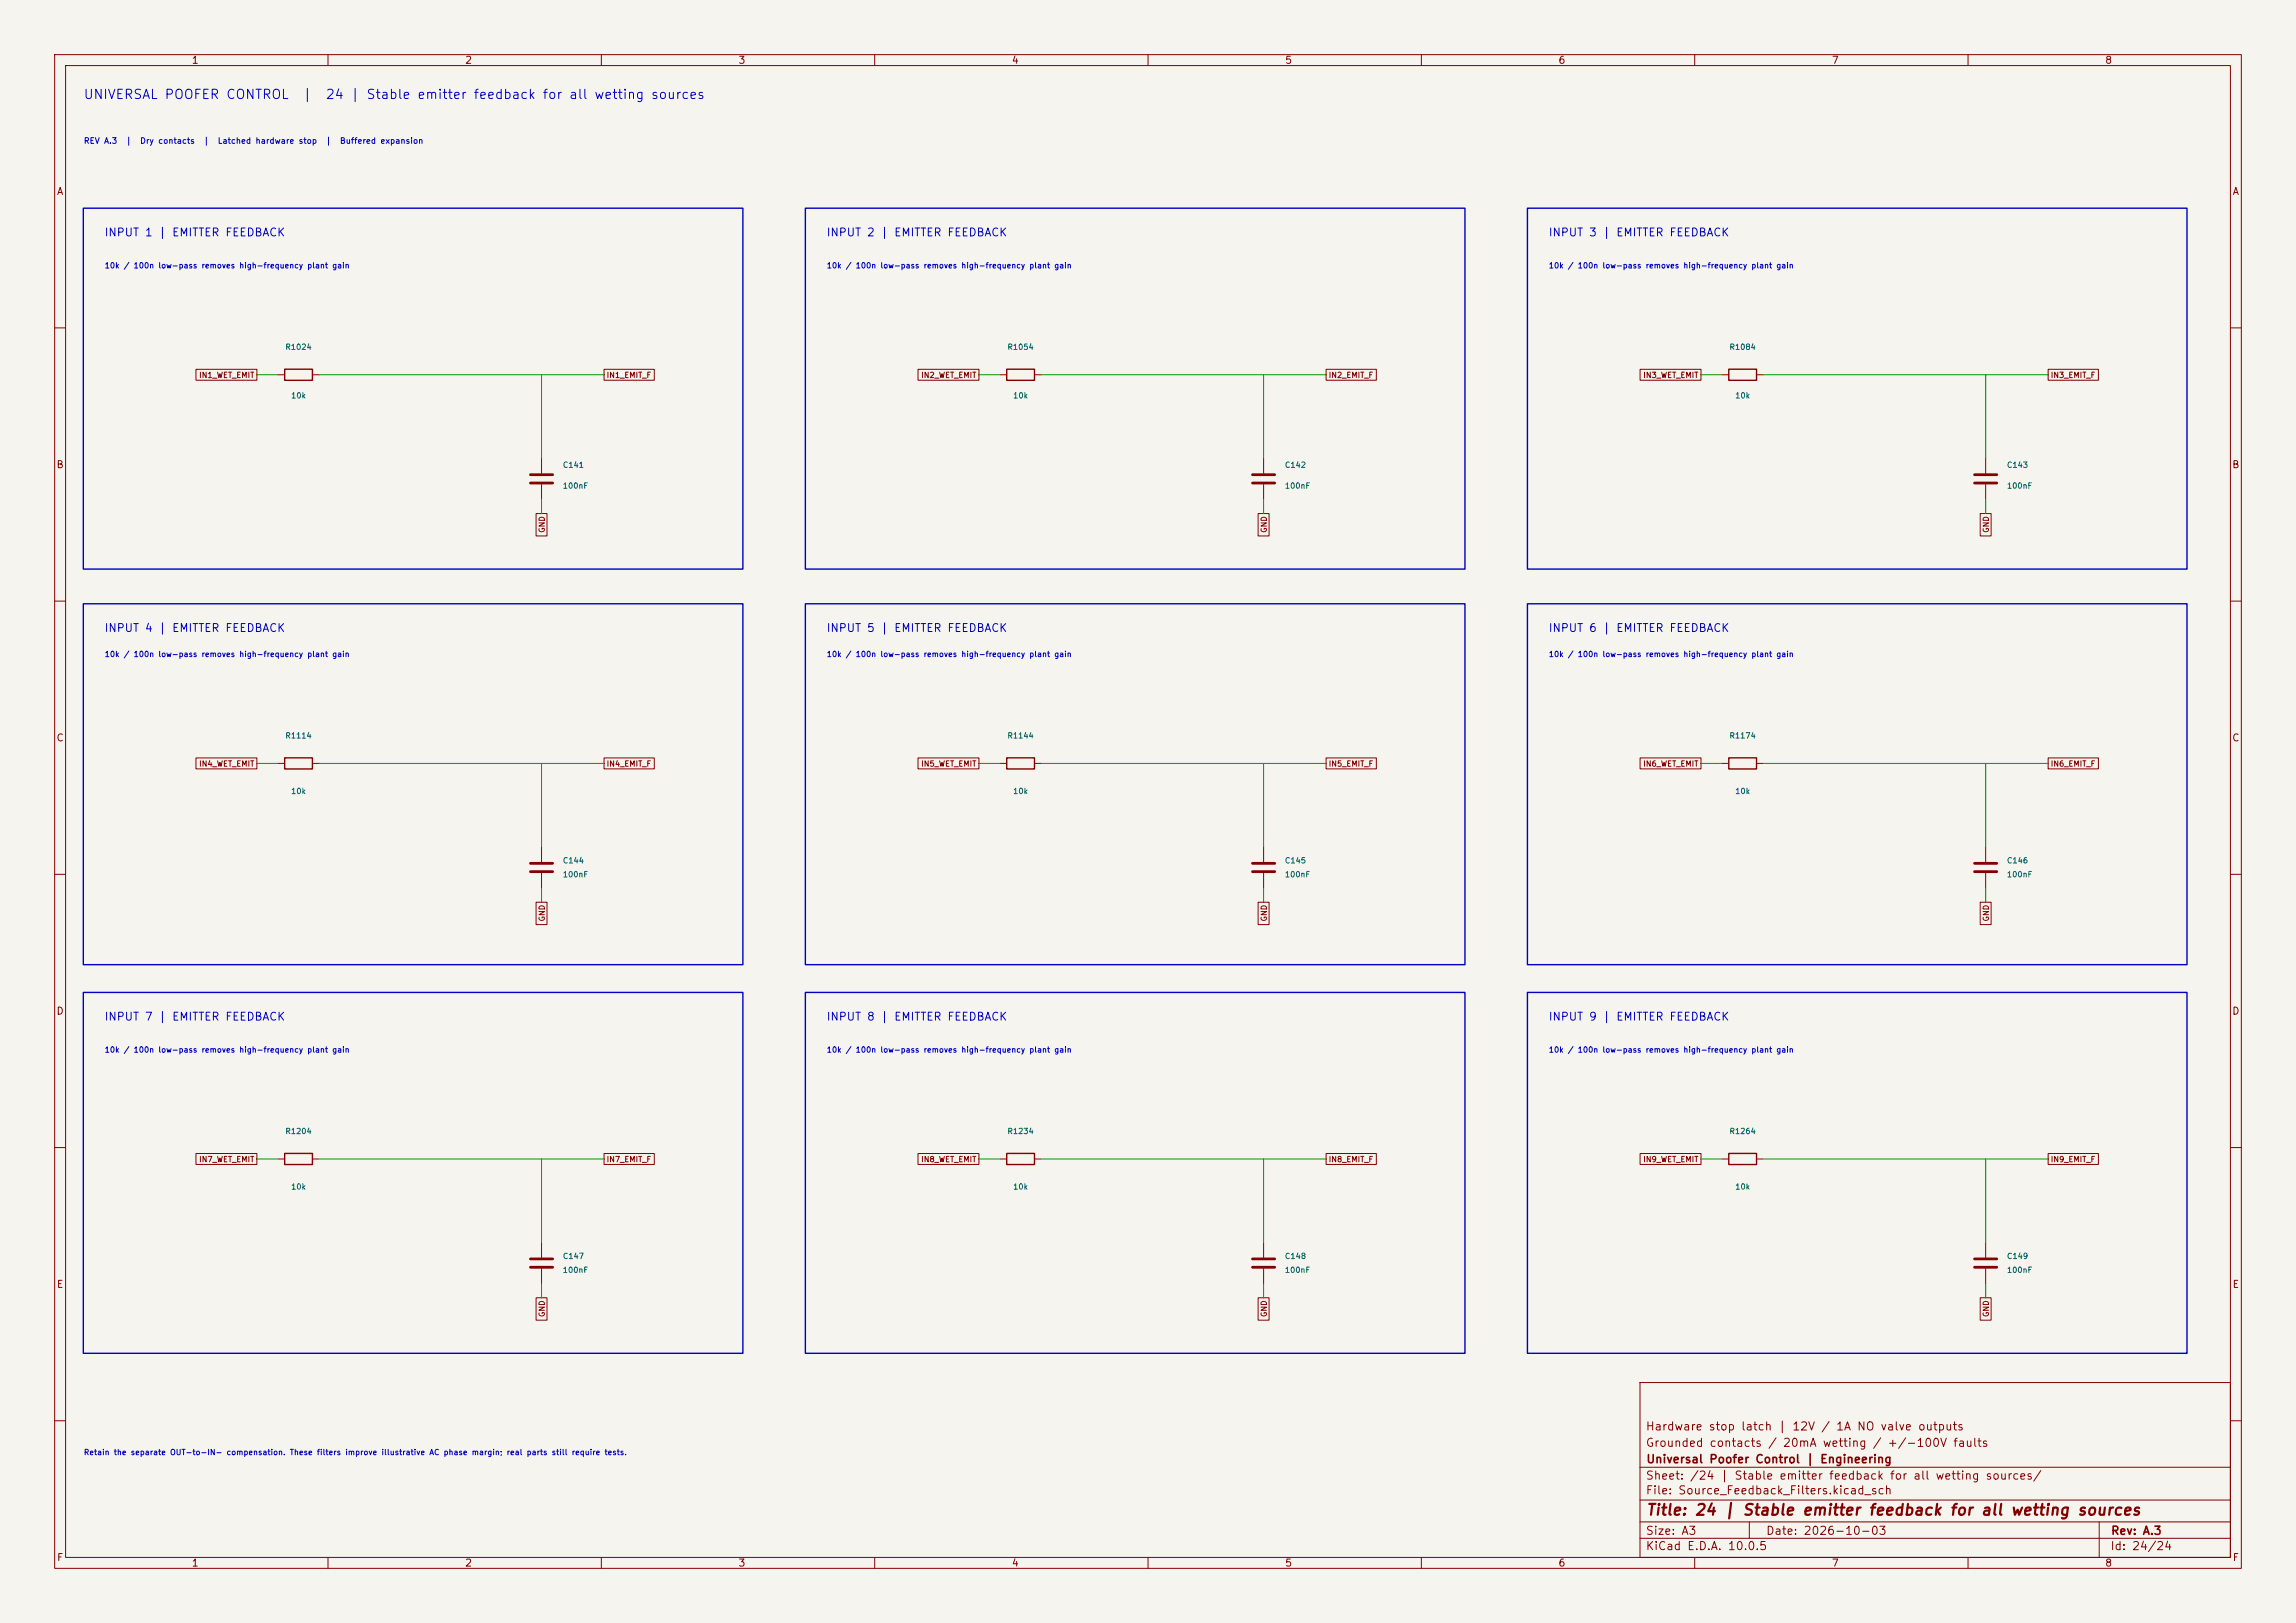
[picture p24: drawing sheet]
<svg xmlns="http://www.w3.org/2000/svg" width="420mm" height="297mm" viewBox="0 0 420 297" stroke-linecap="round" stroke-linejoin="round" font-family="sans-serif">
<defs><g id="words">
<text font-size="2" fill="#840000" x="301" y="277.8">Title: 24 | Stable emitter feedback for all wetting sources</text>
<g font-size="1.7" fill="#0000c2">
<text x="15.2" y="18.5">UNIVERSAL POOFER CONTROL</text>
<text x="55.2" y="18.5">|</text>
<text x="59.5" y="18.5">24 | Stable emitter feedback for all wetting sources</text>
</g>
<g font-size="1.5" fill="#840000">
<text x="300.9" y="262.1">Hardware stop latch | 12V / 1A NO valve outputs</text>
<text x="300.9" y="265.1">Grounded contacts / 20mA wetting / +/-100V faults</text>
<text x="301" y="268.1">Universal Poofer Control | Engineering</text>
<text x="300.9" y="273.8">File: Source_Feedback_Filters.kicad_sch</text>
<text x="300.9" y="271.1">Sheet: /24 | Stable emitter feedback for all wetting sources/</text>
<text x="300.9" y="281.2">Size: A3</text>
<text x="322.9" y="281.2">Date: 2026-10-03</text>
<text x="386" y="281.2">Rev: A.3</text>
<text x="300.9" y="284">KiCad E.D.A. 10.0.5</text>
<text x="385.9" y="284">Id: 24/24</text>
</g>
<g font-size="1.4" fill="#0000c2">
<text x="19" y="43.6">INPUT 1 | EMITTER FEEDBACK</text>
<text x="151.1" y="43.6">INPUT 2 | EMITTER FEEDBACK</text>
<text x="283.2" y="43.6">INPUT 3 | EMITTER FEEDBACK</text>
<text x="19" y="116">INPUT 4 | EMITTER FEEDBACK</text>
<text x="151.1" y="116">INPUT 5 | EMITTER FEEDBACK</text>
<text x="283.2" y="116">INPUT 6 | EMITTER FEEDBACK</text>
<text x="19" y="187.1">INPUT 7 | EMITTER FEEDBACK</text>
<text x="151.1" y="187.1">INPUT 8 | EMITTER FEEDBACK</text>
<text x="283.2" y="187.1">INPUT 9 | EMITTER FEEDBACK</text>
</g>
<g font-size="1.3" fill="#840000">
<text x="35" y="12">1</text>
<text x="85" y="12">2</text>
<text x="135" y="12">3</text>
<text x="185" y="12">4</text>
<text x="235" y="12">5</text>
<text x="285" y="12">6</text>
<text x="335" y="12">7</text>
<text x="385" y="12">8</text>
<text x="10.3" y="36">A</text>
<text x="408.3" y="36">A</text>
<text x="10.2" y="86">B</text>
<text x="408.2" y="86">B</text>
<text x="10.2" y="136">C</text>
<text x="408.2" y="136">C</text>
<text x="10.2" y="186">D</text>
<text x="408.2" y="186">D</text>
<text x="10.3" y="236">E</text>
<text x="408.3" y="236">E</text>
<text x="10.3" y="286">F</text>
<text x="35" y="287">1</text>
<text x="85" y="287">2</text>
<text x="135" y="287">3</text>
<text x="185" y="287">4</text>
<text x="235" y="287">5</text>
<text x="285" y="287">6</text>
<text x="335" y="287">7</text>
<text x="385" y="287">8</text>
<text x="408.3" y="286">F</text>
</g>
<g font-size="1.1" fill="#0000c2">
<text x="15.2" y="26.6">REV A.3</text>
<text x="22.9" y="26.6">|</text>
<text x="25.5" y="26.6">Dry contacts</text>
<text x="37.1" y="26.6">|</text>
<text x="39.7" y="26.6">Latched hardware stop</text>
<text x="59.5" y="26.6">|</text>
<text x="62.1" y="26.6">Buffered expansion</text>
</g>
<g font-size="1" fill="#0000c2">
<text x="19.1" y="49.4">10k / 100n low-pass removes high-frequency plant gain</text>
<text x="151.1" y="49.4">10k / 100n low-pass removes high-frequency plant gain</text>
<text x="283.2" y="49.4">10k / 100n low-pass removes high-frequency plant gain</text>
<text x="19.1" y="120.5">10k / 100n low-pass removes high-frequency plant gain</text>
<text x="151.1" y="120.5">10k / 100n low-pass removes high-frequency plant gain</text>
<text x="283.2" y="120.5">10k / 100n low-pass removes high-frequency plant gain</text>
<text x="19.1" y="192.9">10k / 100n low-pass removes high-frequency plant gain</text>
<text x="151.1" y="192.9">10k / 100n low-pass removes high-frequency plant gain</text>
<text x="283.2" y="192.9">10k / 100n low-pass removes high-frequency plant gain</text>
<text x="15.2" y="266.5">Retain the separate OUT-to-IN- compensation. These filters improve illustrative AC phase margin; real parts still require tests.</text>
</g>
<g font-size="1" fill="#006464">
<text x="52.1" y="64.3">R1024</text>
<text x="184.2" y="64.3">R1054</text>
<text x="316.3" y="64.3">R1084</text>
<text x="53.2" y="73.1">10k</text>
<text x="185.2" y="73.1">10k</text>
<text x="317.3" y="73.1">10k</text>
<text x="102.9" y="85.8">C141</text>
<text x="102.9" y="89.7">100nF</text>
<text x="234.9" y="85.8">C142</text>
<text x="234.9" y="89.7">100nF</text>
<text x="367" y="85.8">C143</text>
<text x="367" y="89.7">100nF</text>
<text x="52.1" y="135.4">R1114</text>
<text x="184.2" y="135.4">R1144</text>
<text x="316.3" y="135.4">R1174</text>
<text x="53.2" y="145.5">10k</text>
<text x="185.2" y="145.5">10k</text>
<text x="317.3" y="145.5">10k</text>
<text x="102.9" y="158.2">C144</text>
<text x="102.9" y="160.8">100nF</text>
<text x="234.9" y="158.2">C145</text>
<text x="234.9" y="160.8">100nF</text>
<text x="367" y="158.2">C146</text>
<text x="367" y="160.8">100nF</text>
<text x="52.1" y="207.8">R1204</text>
<text x="184.2" y="207.8">R1234</text>
<text x="316.3" y="207.8">R1264</text>
<text x="53.2" y="217.9">10k</text>
<text x="185.2" y="217.9">10k</text>
<text x="317.3" y="217.9">10k</text>
<text x="102.9" y="230.6">C147</text>
<text x="102.9" y="233.2">100nF</text>
<text x="234.9" y="230.6">C148</text>
<text x="234.9" y="233.2">100nF</text>
<text x="367" y="230.6">C149</text>
<text x="367" y="233.2">100nF</text>
</g>
<g font-size="1" fill="#840000">
<text x="36.3" y="69.4">IN1_WET_EMIT</text>
<text x="110.9" y="69.4">IN1_EMIT_F</text>
<text x="168.4" y="69.4">IN2_WET_EMIT</text>
<text x="242.9" y="69.4">IN2_EMIT_F</text>
<text x="300.5" y="69.4">IN3_WET_EMIT</text>
<text x="375" y="69.4">IN3_EMIT_F</text>
<text x="99.9" y="97.6" transform="rotate(-90 99.9 97.6)">GND</text>
<text x="232" y="97.6" transform="rotate(-90 232 97.6)">GND</text>
<text x="364" y="97.6" transform="rotate(-90 364 97.6)">GND</text>
<text x="36.3" y="140.5">IN4_WET_EMIT</text>
<text x="110.9" y="140.5">IN4_EMIT_F</text>
<text x="168.4" y="140.5">IN5_WET_EMIT</text>
<text x="242.9" y="140.5">IN5_EMIT_F</text>
<text x="300.5" y="140.5">IN6_WET_EMIT</text>
<text x="375" y="140.5">IN6_EMIT_F</text>
<text x="99.9" y="168.7" transform="rotate(-90 99.9 168.7)">GND</text>
<text x="232" y="168.7" transform="rotate(-90 232 168.7)">GND</text>
<text x="364" y="168.7" transform="rotate(-90 364 168.7)">GND</text>
<text x="36.3" y="212.9">IN7_WET_EMIT</text>
<text x="110.9" y="212.9">IN7_EMIT_F</text>
<text x="168.4" y="212.9">IN8_WET_EMIT</text>
<text x="242.9" y="212.9">IN8_EMIT_F</text>
<text x="300.5" y="212.9">IN9_WET_EMIT</text>
<text x="375" y="212.9">IN9_EMIT_F</text>
<text x="99.9" y="241.1" transform="rotate(-90 99.9 241.1)">GND</text>
<text x="232" y="241.1" transform="rotate(-90 232 241.1)">GND</text>
<text x="364" y="241.1" transform="rotate(-90 364 241.1)">GND</text>
</g>
</g></defs>
<path d="M0 0h420v297h-420z" fill="#f5f4ef" stroke="#f5f4ef" stroke-width=".18"/>
<g fill="none" stroke="#840000" stroke-width=".18">
<path d="M10 10h400v277h-400zM12 12h396v273h-396zM60 10v2M110 10v2M160 10v2M210 10v2M260 10v2M310 10v2M360 10v2M10 60h2M35.8 67.6h11.2v2h-11.2zM50.8 68.6h1.3"/>
<path d="M57.1 68.6h1.3M110.5 67.6h9.2v2h-9.2zM167.9 67.6h11.2v2h-11.2zM182.9 68.6h1.2M189.2 68.6h1.3M242.6 67.6h9.2v2h-9.2zM300 67.6h11.1v2h-11.1zM315 68.6h1.2M321.3 68.6h1.3M374.6 67.6h9.2v2h-9.2zM408 60h2M98.1 94h2v4.1h-2z"/>
<path d="M99.1 83.8v2.8M99.1 88.6v2.8M230.1 94h2v4.1h-2zM231.1 83.8v2.8M231.1 88.6v2.8M362.2 94h2v4.1h-2zM363.2 83.8v2.8M363.2 88.6v2.8M10 110h2M408 110h2M35.8 138.7h11.2v2h-11.2zM50.8 139.7h1.3"/>
<path d="M57.1 139.7h1.3M110.5 138.7h9.2v2h-9.2zM167.9 138.7h11.2v2h-11.2zM182.9 139.7h1.2M189.2 139.7h1.3M242.6 138.7h9.2v2h-9.2zM300 138.7h11.1v2h-11.1zM315 139.7h1.2M321.3 139.7h1.3M374.6 138.7h9.2v2h-9.2zM10 160h2M99.1 154.9v2.8"/>
<path d="M99.1 159.8v2.8M231.1 154.9v2.8M231.1 159.8v2.8M363.2 154.9v2.8M363.2 159.8v2.8M408 160h2M98.1 165.1h2v4.1h-2zM230.1 165.1h2v4.1h-2zM362.2 165.1h2v4.1h-2zM10 210h2M35.8 211.1h11.2v2h-11.2zM50.8 212.1h1.3"/>
<path d="M57.1 212.1h1.3M110.5 211.1h9.2v2h-9.2zM167.9 211.1h11.2v2h-11.2zM182.9 212.1h1.2M189.2 212.1h1.3M242.6 211.1h9.2v2h-9.2zM300 211.1h11.1v2h-11.1zM315 212.1h1.2M321.3 212.1h1.3M374.6 211.1h9.2v2h-9.2zM408 210h2M98.1 237.5h2v4.1h-2z"/>
<path d="M99.1 227.3v2.8M99.1 232.2v2.7M230.1 237.5h2v4.1h-2zM231.1 227.3v2.8M231.1 232.2v2.7M362.2 237.5h2v4.1h-2zM363.2 227.3v2.8M363.2 232.2v2.7M300 253h108v32h-108zM10 260h2M300 278.5h108M300 274.5h108"/>
<path d="M300 268.5h108M320 278.5v3M384 278.5v6.5M408 260h2M60 285v2M110 285v2M160 285v2M210 285v2M260 285v2M300 281.5h108M310 285v2M360 285v2"/>
</g>
<g fill="none" stroke="#840000" stroke-width=".51">
<path d="M97 86.9h4.1M97 88.4h4.1M229.1 86.9h4.1M229.1 88.4h4.1M361.2 86.9h4.1M361.2 88.4h4.1M97 158h4.1M97 159.5h4.1M229.1 158h4.1M229.1 159.5h4.1M361.2 158h4.1M361.2 159.5h4.1"/>
<path d="M97 230.4h4.1M97 231.9h4.1M229.1 230.4h4.1M229.1 231.9h4.1M361.2 230.4h4.1M361.2 231.9h4.1"/>
</g>
<path d="M52.1 67.6h5v2h-5zM184.1 67.6h5.1v2h-5.1zM316.2 67.6h5.1v2h-5.1zM52.1 138.7h5v2h-5zM184.1 138.7h5.1v2h-5.1zM316.2 138.7h5.1v2h-5.1zM52.1 211.1h5v2h-5zM184.1 211.1h5.1v2h-5.1zM316.2 211.1h5.1v2h-5.1z" fill="none" stroke="#840000" stroke-width=".25"/>
<g fill="none" stroke="#009600" stroke-width=".18">
<path d="M47 68.6h3.8M58.4 68.6h52.1M99.1 68.6v15.2M179.1 68.6h3.8M190.5 68.6h52.1M231.1 68.6v15.2M311.1 68.6h3.9M322.6 68.6h52M363.2 68.6v15.2M99.1 91.4v2.6M231.1 91.4v2.6M363.2 91.4v2.6"/>
<path d="M47 139.7h3.8M58.4 139.7h52.1M99.1 139.7v15.2M179.1 139.7h3.8M190.5 139.7h52.1M231.1 139.7v15.2M311.1 139.7h3.9M322.6 139.7h52M363.2 139.7v15.2M99.1 162.6v2.5M231.1 162.6v2.5M363.2 162.6v2.5"/>
<path d="M47 212.1h3.8M58.4 212.1h52.1M99.1 212.1v15.2M179.1 212.1h3.8M190.5 212.1h52.1M231.1 212.1v15.2M311.1 212.1h3.9M322.6 212.1h52M363.2 212.1v15.2M99.1 234.9v2.6M231.1 234.9v2.6M363.2 234.9v2.6"/>
</g>
<path d="M15.2 38.1h120.7v66h-120.7zM147.3 38.1h120.7v66h-120.7zM279.4 38.1h120.6v66h-120.6zM15.2 110.5h120.7v66h-120.7zM147.3 110.5h120.7v66h-120.7zM279.4 110.5h120.6v66h-120.6zM15.2 181.6h120.7v66h-120.7zM147.3 181.6h120.7v66h-120.7zM279.4 181.6h120.6v66h-120.6z" fill="none" stroke="#0000c2" stroke-width=".25"/>
<use href="#words"/>
</svg>
